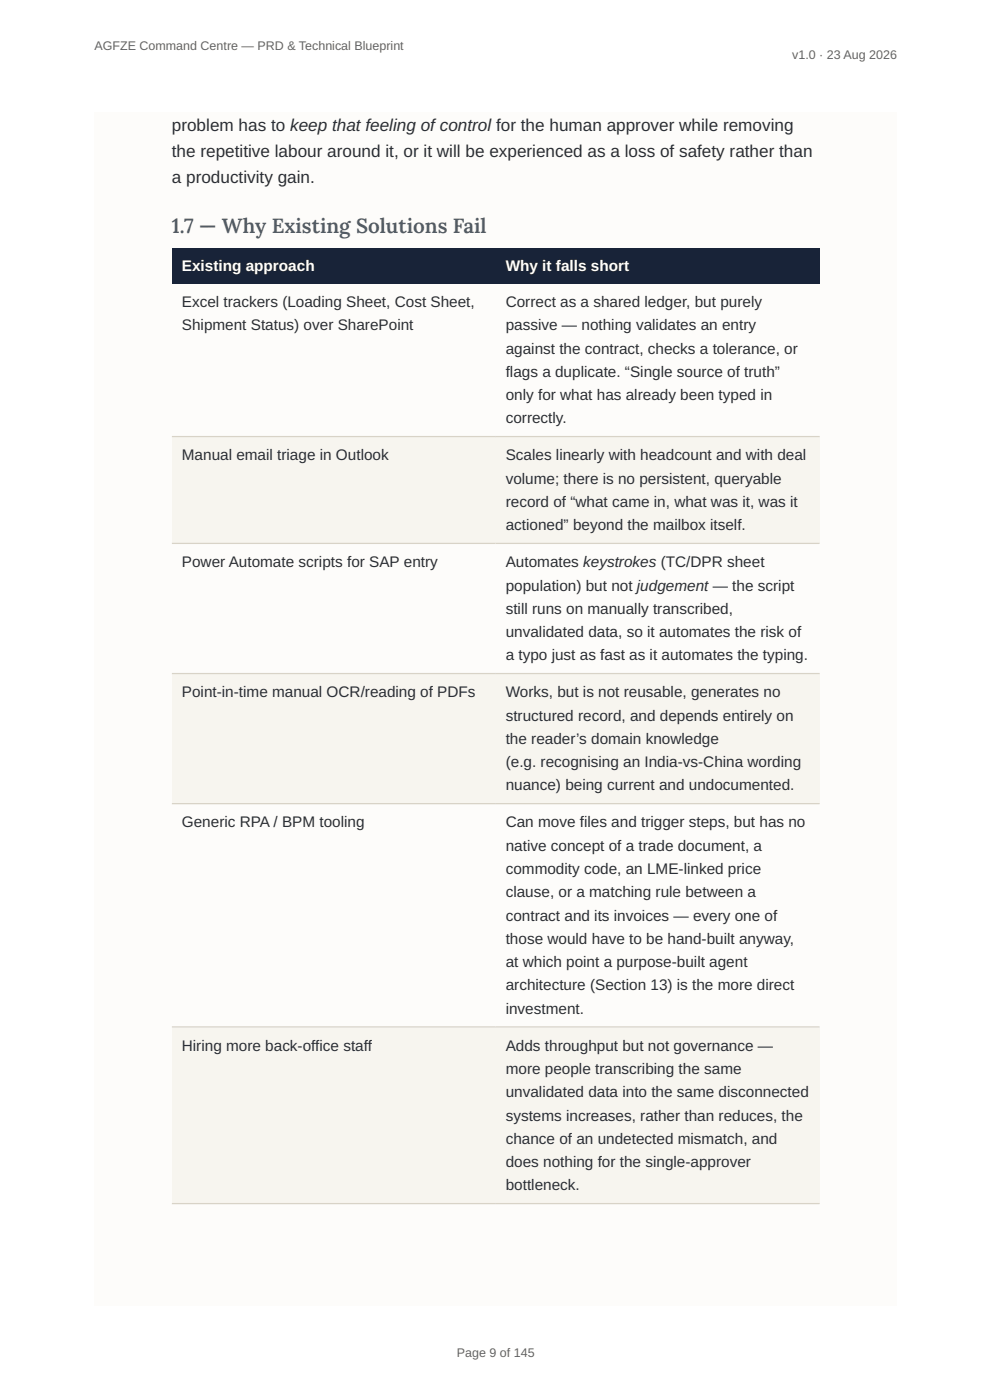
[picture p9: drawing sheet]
<svg xmlns="http://www.w3.org/2000/svg" width="210mm" height="297mm" viewBox="0 0 210 297" stroke-linecap="round" stroke-linejoin="round" font-family="sans-serif">
<defs><g id="words">
<text font-size="4.3" fill="#3e5c76" x="36.4" y="49.3">1.7 — Why Existing Solutions Fail</text>
<g font-size="3.6" fill="#2b2e33">
<text x="36.4" y="27.7">problem has to keep that feeling of control for the human approver while removing</text>
<text x="36.4" y="33.2">the repetitive labour around it, or it will be experienced as a loss of safety rather than</text>
<text x="36.4" y="38.8">a productivity gain.</text>
</g>
<g font-size="3.2" fill="#fff">
<text x="38.5" y="57.5">Existing approach</text>
<text x="107.1" y="57.5">Why it falls short</text>
</g>
<g font-size="3.2" fill="#2b2e33">
<text x="38.5" y="65.1">Excel trackers (Loading Sheet, Cost Sheet,</text>
<text x="107.1" y="65.1">Correct as a shared ledger, but purely</text>
<text x="38.5" y="70">Shipment Status) over SharePoint</text>
<text x="107.1" y="70">passive — nothing validates an entry</text>
<text x="107.1" y="74.9">against the contract, checks a tolerance, or</text>
<text x="107.1" y="79.9">flags a duplicate. “Single source of truth”</text>
<text x="107.1" y="84.8">only for what has already been typed in</text>
<text x="107.1" y="89.7">correctly.</text>
<text x="38.5" y="97.6">Manual email triage in Outlook</text>
<text x="107.1" y="97.6">Scales linearly with headcount and with deal</text>
<text x="107.1" y="102.5">volume; there is no persistent, queryable</text>
<text x="107.1" y="107.4">record of “what came in, what was it, was it</text>
<text x="107.1" y="112.4">actioned” beyond the mailbox itself.</text>
<text x="38.5" y="120.2">Power Automate scripts for SAP entry</text>
<text x="107.1" y="120.2">Automates keystrokes (TC/DPR sheet</text>
<text x="107.1" y="125.1">population) but not judgement — the script</text>
<text x="107.1" y="130.1">still runs on manually transcribed,</text>
<text x="107.1" y="135">unvalidated data, so it automates the risk of</text>
<text x="107.1" y="139.9">a typo just as fast as it automates the typing.</text>
<text x="38.5" y="147.8">Point-in-time manual OCR/reading of PDFs</text>
<text x="107.1" y="147.8">Works, but is not reusable, generates no</text>
<text x="107.1" y="152.7">structured record, and depends entirely on</text>
<text x="107.1" y="157.6">the reader’s domain knowledge</text>
<text x="107.1" y="162.6">(e.g. recognising an India-vs-China wording</text>
<text x="107.1" y="167.5">nuance) being current and undocumented.</text>
<text x="38.5" y="175.4">Generic RPA / BPM tooling</text>
<text x="107.1" y="175.4">Can move files and trigger steps, but has no</text>
<text x="107.1" y="180.3">native concept of a trade document, a</text>
<text x="107.1" y="185.2">commodity code, an LME-linked price</text>
<text x="107.1" y="190.2">clause, or a matching rule between a</text>
<text x="107.1" y="195.1">contract and its invoices — every one of</text>
<text x="107.1" y="200">those would have to be hand-built anyway,</text>
<text x="107.1" y="205">at which point a purpose-built agent</text>
<text x="107.1" y="209.9">architecture (Section 13) is the more direct</text>
<text x="107.1" y="214.8">investment.</text>
<text x="38.5" y="222.7">Hiring more back-office staff</text>
<text x="107.1" y="222.7">Adds throughput but not governance —</text>
<text x="107.1" y="227.6">more people transcribing the same</text>
<text x="107.1" y="232.5">unvalidated data into the same disconnected</text>
<text x="107.1" y="237.5">systems increases, rather than reduces, the</text>
<text x="107.1" y="242.4">chance of an undetected mismatch, and</text>
<text x="107.1" y="247.3">does nothing for the single-approver</text>
<text x="107.1" y="252.3">bottleneck.</text>
</g>
<g font-size="2.6" fill="#6b6559">
<text x="20" y="10.6">AGFZE Command Centre — PRD &amp; Technical Blueprint</text>
<text x="167.8" y="12.6">v1.0 · 23 Aug 2026</text>
<text x="96.8" y="287.6">Page 9 of 145</text>
</g>
</g></defs>
<path d="M20 23.7h170v253h-170z" fill="#fdfcfa"/>
<g fill="#182338">
<path d="M36.4 52.6h68.6v7.5h-68.6z"/>
<path d="M105 52.6h68.6v7.5h-68.6z"/>
</g>
<g fill="#f7f5ef">
<path d="M36.4 92.5h68.6v22.7h-68.6z"/>
<path d="M105 92.5h68.6v22.7h-68.6z"/>
<path d="M36.4 142.7h68.6v27.6h-68.6z"/>
<path d="M105 142.7h68.6v27.6h-68.6z"/>
<path d="M36.4 217.6h68.6v37.5h-68.6z"/>
<path d="M105 217.6h68.6v37.5h-68.6z"/>
</g>
<path d="M36.4 92.5h137.2M36.4 115.2h137.2M36.4 142.7h137.2M36.4 170.3h137.2M36.4 217.6h137.2M36.4 255.1h137.2" fill="none" stroke="#d8d3c7" stroke-width=".26"/>
<use href="#words"/>
</svg>
